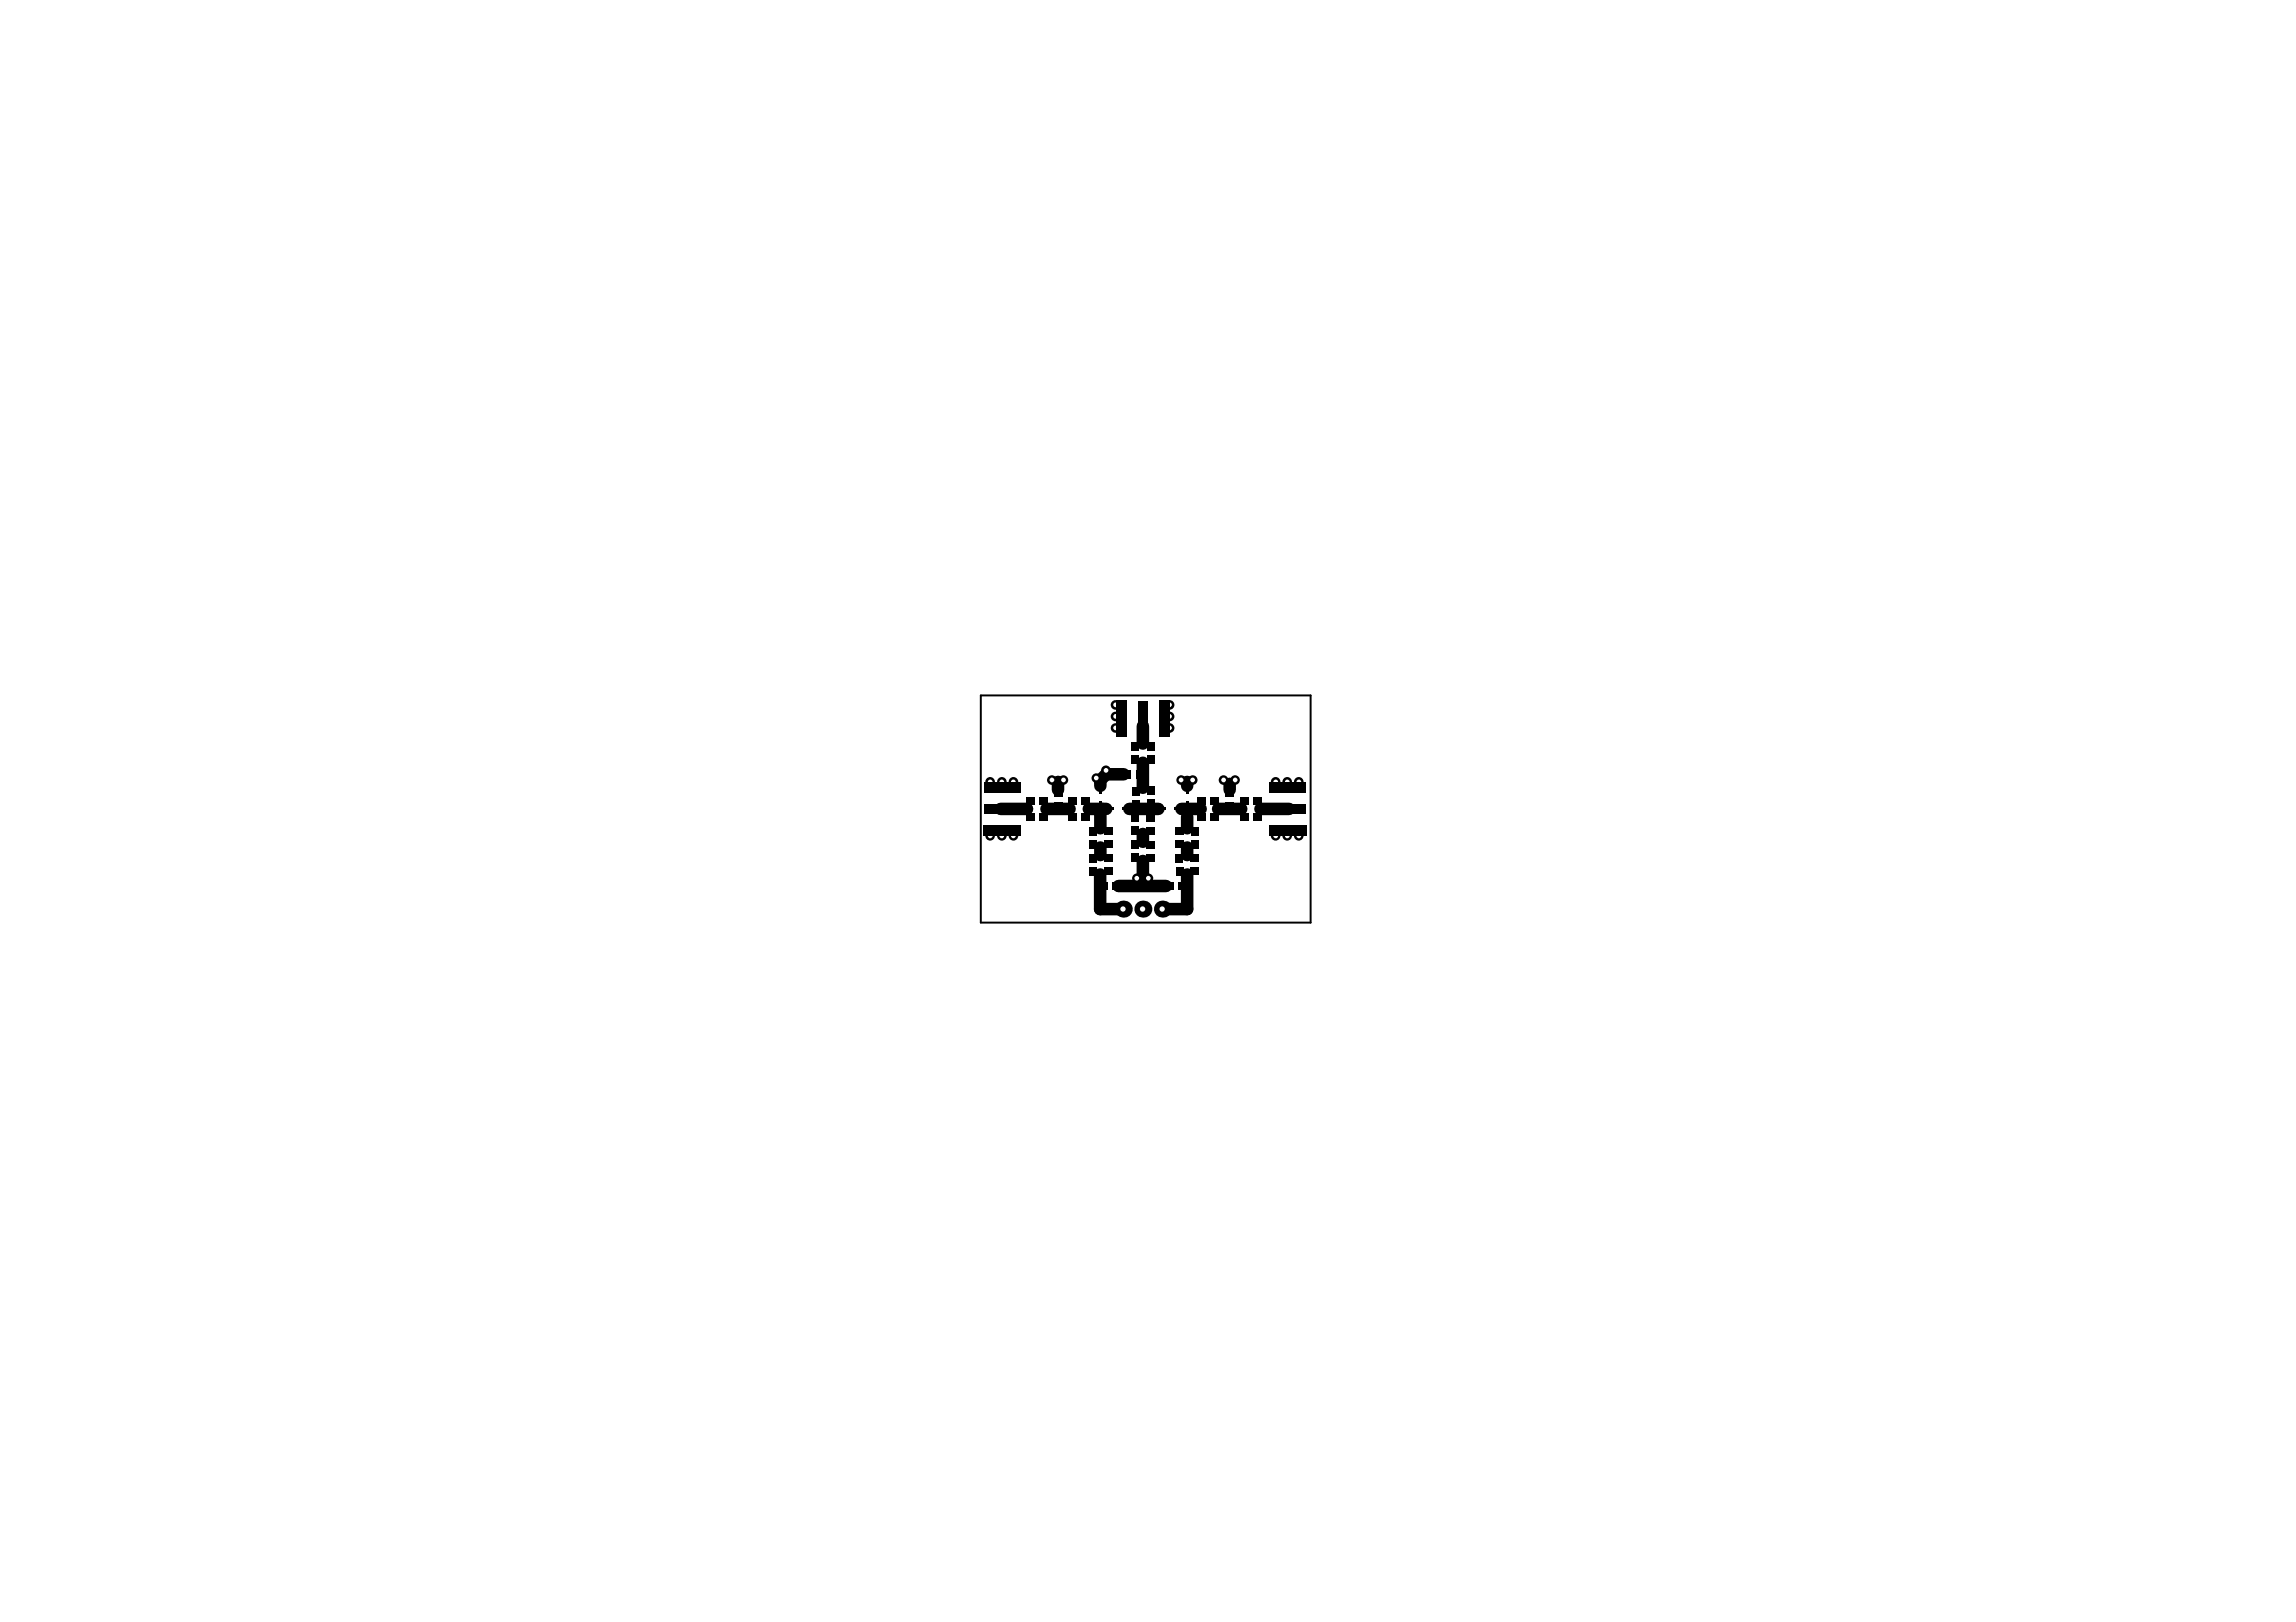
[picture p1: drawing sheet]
<svg xmlns="http://www.w3.org/2000/svg" width="297mm" height="210mm" viewBox="0 0 297 210" stroke-linecap="round" stroke-linejoin="round" font-family="sans-serif">
<path d="M126.9 90h42.7v29.4h-42.7z" fill="none" stroke="#000" stroke-width=".25"/>
<g fill="#fff">
<circle cx="141.8" cy="100.7" r=".3"/>
<circle cx="143.1" cy="99.7" r=".3"/>
<circle cx="137.6" cy="100.9" r=".3"/>
<circle cx="136.1" cy="100.9" r=".3"/>
<circle cx="151.3" cy="94.2" r=".3"/>
<circle cx="151.3" cy="92.7" r=".3"/>
<circle cx="151.3" cy="91.2" r=".3"/>
<circle cx="144.3" cy="91.2" r=".3"/>
<circle cx="144.3" cy="92.7" r=".3"/>
<circle cx="144.3" cy="94.2" r=".3"/>
<circle cx="131.1" cy="101.2" r=".3"/>
<circle cx="129.6" cy="101.2" r=".3"/>
<circle cx="128.1" cy="101.2" r=".3"/>
<circle cx="131.1" cy="108.2" r=".3"/>
<circle cx="129.6" cy="108.2" r=".3"/>
<circle cx="128.1" cy="108.2" r=".3"/>
<circle cx="168" cy="108.2" r=".3"/>
<circle cx="166.5" cy="108.2" r=".3"/>
<circle cx="165" cy="108.2" r=".3"/>
<circle cx="168" cy="101.2" r=".3"/>
<circle cx="166.5" cy="101.2" r=".3"/>
<circle cx="165" cy="101.2" r=".3"/>
<circle cx="159.8" cy="100.9" r=".3"/>
<circle cx="158.3" cy="100.9" r=".3"/>
<circle cx="154.3" cy="100.9" r=".3"/>
<circle cx="148.6" cy="113.6" r=".3"/>
<circle cx="147.1" cy="113.6" r=".3"/>
<circle cx="152.8" cy="100.9" r=".3"/>
</g>
<g fill="none" stroke="#000" stroke-width="1.6">
<path d="M147.9 94v2.2M147.9 98.7v3.2M129.4 104.7h3.5M135.4 104.7h3M136.9 101.2v1M140.9 104.7h1.4M142.3 113.2v4.4h3M142.4 109.7v1M143.1 104.7h-.5l-.2 .2v2.3M144.7 114.7h6.1M145.4 100.2h-2.3l-.7 .8v.7M146.1 104.7h3.8"/>
<path d="M147.9 107.9v1M147.9 111.4v2.3M152.9 104.7h2.4M153.6 113.2v4.4h-3.2M153.6 101.2v.5M153.6 105.7v1.5M153.6 109.7v1M157.6 104.7h3M159.1 101.4v.8M163.1 104.7h3.7"/>
</g>
<circle cx="141.8" cy="100.7" r=".62" fill="#000"/>
<circle cx="141.8" cy="100.7" r=".3" fill="#fff"/>
<circle cx="143.1" cy="99.7" r=".62" fill="#000"/>
<circle cx="143.1" cy="99.7" r=".3" fill="#fff"/>
<circle cx="137.6" cy="100.9" r=".62" fill="#000"/>
<circle cx="137.6" cy="100.9" r=".3" fill="#fff"/>
<circle cx="136.1" cy="100.9" r=".62" fill="#000"/>
<circle cx="136.1" cy="100.9" r=".3" fill="#fff"/>
<circle cx="151.3" cy="94.2" r=".62" fill="#000"/>
<circle cx="151.3" cy="94.2" r=".3" fill="#fff"/>
<circle cx="151.3" cy="92.7" r=".62" fill="#000"/>
<circle cx="151.3" cy="92.7" r=".3" fill="#fff"/>
<circle cx="151.3" cy="91.2" r=".62" fill="#000"/>
<circle cx="151.3" cy="91.2" r=".3" fill="#fff"/>
<circle cx="144.3" cy="91.2" r=".62" fill="#000"/>
<circle cx="144.3" cy="91.2" r=".3" fill="#fff"/>
<circle cx="144.3" cy="92.7" r=".62" fill="#000"/>
<circle cx="144.3" cy="92.7" r=".3" fill="#fff"/>
<circle cx="144.3" cy="94.2" r=".62" fill="#000"/>
<circle cx="144.3" cy="94.2" r=".3" fill="#fff"/>
<circle cx="131.1" cy="101.2" r=".62" fill="#000"/>
<circle cx="131.1" cy="101.2" r=".3" fill="#fff"/>
<circle cx="129.6" cy="101.2" r=".62" fill="#000"/>
<circle cx="129.6" cy="101.2" r=".3" fill="#fff"/>
<circle cx="128.1" cy="101.2" r=".62" fill="#000"/>
<circle cx="128.1" cy="101.2" r=".3" fill="#fff"/>
<circle cx="131.1" cy="108.2" r=".62" fill="#000"/>
<circle cx="131.1" cy="108.2" r=".3" fill="#fff"/>
<circle cx="129.6" cy="108.2" r=".62" fill="#000"/>
<circle cx="129.6" cy="108.2" r=".3" fill="#fff"/>
<circle cx="128.1" cy="108.2" r=".62" fill="#000"/>
<circle cx="128.1" cy="108.2" r=".3" fill="#fff"/>
<circle cx="168" cy="108.2" r=".62" fill="#000"/>
<circle cx="168" cy="108.2" r=".3" fill="#fff"/>
<circle cx="166.5" cy="108.2" r=".62" fill="#000"/>
<circle cx="166.5" cy="108.2" r=".3" fill="#fff"/>
<circle cx="165" cy="108.2" r=".62" fill="#000"/>
<circle cx="165" cy="108.2" r=".3" fill="#fff"/>
<circle cx="168" cy="101.2" r=".62" fill="#000"/>
<circle cx="168" cy="101.2" r=".3" fill="#fff"/>
<circle cx="166.5" cy="101.2" r=".62" fill="#000"/>
<circle cx="166.5" cy="101.2" r=".3" fill="#fff"/>
<circle cx="165" cy="101.2" r=".62" fill="#000"/>
<circle cx="165" cy="101.2" r=".3" fill="#fff"/>
<circle cx="159.8" cy="100.9" r=".62" fill="#000"/>
<circle cx="159.8" cy="100.9" r=".3" fill="#fff"/>
<circle cx="158.3" cy="100.9" r=".62" fill="#000"/>
<circle cx="158.3" cy="100.9" r=".3" fill="#fff"/>
<circle cx="154.3" cy="100.9" r=".62" fill="#000"/>
<circle cx="154.3" cy="100.9" r=".3" fill="#fff"/>
<circle cx="148.6" cy="113.7" r=".62" fill="#000"/>
<circle cx="148.6" cy="113.6" r=".3" fill="#fff"/>
<circle cx="147.1" cy="113.7" r=".62" fill="#000"/>
<circle cx="147.1" cy="113.6" r=".3" fill="#fff"/>
<circle cx="152.8" cy="100.9" r=".62" fill="#000"/>
<circle cx="152.8" cy="100.9" r=".3" fill="#fff"/>
<circle cx="145.3" cy="117.6" r="1.1" fill="#000"/>
<circle cx="145.3" cy="117.6" r=".34" fill="#fff"/>
<circle cx="150.4" cy="117.6" r="1.1" fill="#000"/>
<circle cx="150.4" cy="117.6" r=".34" fill="#fff"/>
<circle cx="147.9" cy="117.6" r="1.1" fill="#000"/>
<circle cx="147.8" cy="117.6" r=".34" fill="#fff"/>
<g fill="#000">
<path d="M144.4 90.6h1.3v4.8h-1.3z" fill-rule="evenodd"/>
<path d="M146.4 97.8h1v1.1h-1z" fill-rule="evenodd"/>
<path d="M146.4 96.1h1v1.1h-1z" fill-rule="evenodd"/>
<path d="M148.4 97.7h1v1.1h-1z" fill-rule="evenodd"/>
<path d="M148.4 96h1v1.1h-1z" fill-rule="evenodd"/>
<path d="M147.2 90.7h1.3v4.2h-1.3z" fill-rule="evenodd"/>
<path d="M150 90.6h1.3v4.8h-1.3z" fill-rule="evenodd"/>
<path d="M127.3 104h4.2v1.3h-4.2z" fill-rule="evenodd"/>
<path d="M127.2 106.8h4.8v1.4h-4.8z" fill-rule="evenodd"/>
<path d="M127.3 101.2h4.7v1.3h-4.7z" fill-rule="evenodd"/>
<path d="M132.7 105.2h1.1v1h-1.1z" fill-rule="evenodd"/>
<path d="M132.7 103.2h1.1v1h-1.1z" fill-rule="evenodd"/>
<path d="M134.4 105.2h1.1v1h-1.1z" fill-rule="evenodd"/>
<path d="M134.4 103.2h1.1v1h-1.1z" fill-rule="evenodd"/>
<path d="M136.3 103.8h1.1v1h-1.1z" fill-rule="evenodd"/>
<path d="M136.3 102.1h1.1v1h-1.1z" fill-rule="evenodd"/>
<path d="M138.2 105.2h1.1v1h-1.1z" fill-rule="evenodd"/>
<path d="M138.2 103.2h1.1v1h-1.1z" fill-rule="evenodd"/>
<path d="M140.9 112.2h1v1.1h-1z" fill-rule="evenodd"/>
<path d="M140.9 108.7h1v1.1h-1z" fill-rule="evenodd"/>
<path d="M140.9 107h1v1.1h-1z" fill-rule="evenodd"/>
<path d="M140.9 110.5h1v1.1h-1z" fill-rule="evenodd"/>
<path d="M139.9 105.2h1.1v1h-1.1z" fill-rule="evenodd"/>
<path d="M139.9 103.2h1.1v1h-1.1z" fill-rule="evenodd"/>
<path d="M142.2 103.7h.3v.3h-.3z" fill-rule="evenodd"/>
<path d="M142.2 102.4h.3v.3h-.3z" fill-rule="evenodd"/>
<path d="M142.8 108.8h1.1v1h-1.1z" fill-rule="evenodd"/>
<path d="M142.8 107.1h1.1v1h-1.1z" fill-rule="evenodd"/>
<path d="M142.8 112.3h1.1v1h-1.1z" fill-rule="evenodd"/>
<path d="M142.8 110.6h1.1v1h-1.1z" fill-rule="evenodd"/>
<path d="M142.2 114.2h1.1v1h-1.1z" fill-rule="evenodd"/>
<path d="M143.8 104.5h.3v.4h-.3z" fill-rule="evenodd"/>
<path d="M143.9 114.2h1.1v1h-1.1z" fill-rule="evenodd"/>
<path d="M145.2 99.6h1.1v1.1h-1.1z" fill-rule="evenodd"/>
<path d="M145.1 104.5h.4v.4h-.4z" fill-rule="evenodd"/>
<path d="M146.5 103.5h.9v1.1h-.9z" fill-rule="evenodd"/>
<path d="M146.5 101.8h.9v1.1h-.9z" fill-rule="evenodd"/>
<path d="M146.9 99.6h1.1v1.1h-1.1z" fill-rule="evenodd"/>
<path d="M146.4 108.8h.9v1h-.9z" fill-rule="evenodd"/>
<path d="M146.4 107h.9v1.1h-.9z" fill-rule="evenodd"/>
<path d="M146.4 105.3h.9v1.1h-.9z" fill-rule="evenodd"/>
<path d="M146.4 110.5h.9v1h-.9z" fill-rule="evenodd"/>
<path d="M148.3 108.8h1.1v1h-1.1z" fill-rule="evenodd"/>
<path d="M148.3 107h1.1v1h-1.1z" fill-rule="evenodd"/>
<path d="M148.3 105.3h1.1v1h-1.1z" fill-rule="evenodd"/>
<path d="M148.3 110.5h1.1v1h-1.1z" fill-rule="evenodd"/>
<path d="M148.4 103.5h1v1.1h-1z" fill-rule="evenodd"/>
<path d="M148.4 101.8h1v1.1h-1z" fill-rule="evenodd"/>
<path d="M150.5 104.5h.3v.4h-.3z" fill-rule="evenodd"/>
<path d="M150.7 114.2h1.1v1h-1.1z" fill-rule="evenodd"/>
<path d="M151.9 104.5h.3v.4h-.3z" fill-rule="evenodd"/>
<path d="M152 108.8h1.2v1h-1.2z" fill-rule="evenodd"/>
<path d="M152 107.1h1.2v1h-1.2z" fill-rule="evenodd"/>
<path d="M152.4 114.2h1.1v1h-1.1z" fill-rule="evenodd"/>
<path d="M152.1 110.5h1v1.1h-1z" fill-rule="evenodd"/>
<path d="M152.1 112.2h1v1.1h-1z" fill-rule="evenodd"/>
<path d="M153.4 103.7h.4v.3h-.4z" fill-rule="evenodd"/>
<path d="M153.4 102.4h.3v.3h-.3z" fill-rule="evenodd"/>
<path d="M154 110.6h1.1v1h-1.1z" fill-rule="evenodd"/>
<path d="M154 112.3h1.1v1h-1.1z" fill-rule="evenodd"/>
<path d="M155 105.2h1v1h-1z" fill-rule="evenodd"/>
<path d="M155 103.2h1v1h-1z" fill-rule="evenodd"/>
<path d="M154.1 108.7h1v1.1h-1z" fill-rule="evenodd"/>
<path d="M154.1 107h1v1.1h-1z" fill-rule="evenodd"/>
<path d="M156.6 105.2h1.1v1h-1.1z" fill-rule="evenodd"/>
<path d="M156.6 103.2h1.1v1h-1.1z" fill-rule="evenodd"/>
<path d="M158.5 102.1h1.1v1h-1.1z" fill-rule="evenodd"/>
<path d="M158.5 103.8h1.1v1h-1.1z" fill-rule="evenodd"/>
<path d="M160.4 105.2h1.1v1h-1.1z" fill-rule="evenodd"/>
<path d="M160.4 103.2h1.1v1h-1.1z" fill-rule="evenodd"/>
<path d="M162.1 105.2h1.1v1h-1.1z" fill-rule="evenodd"/>
<path d="M162.1 103.2h1.1v1h-1.1z" fill-rule="evenodd"/>
<path d="M164.2 106.8h4.8v1.4h-4.8z" fill-rule="evenodd"/>
<path d="M164.2 101.2h4.7v1.3h-4.7z" fill-rule="evenodd"/>
<path d="M164.7 104h4.2v1.3h-4.2z" fill-rule="evenodd"/>
</g>
</svg>
